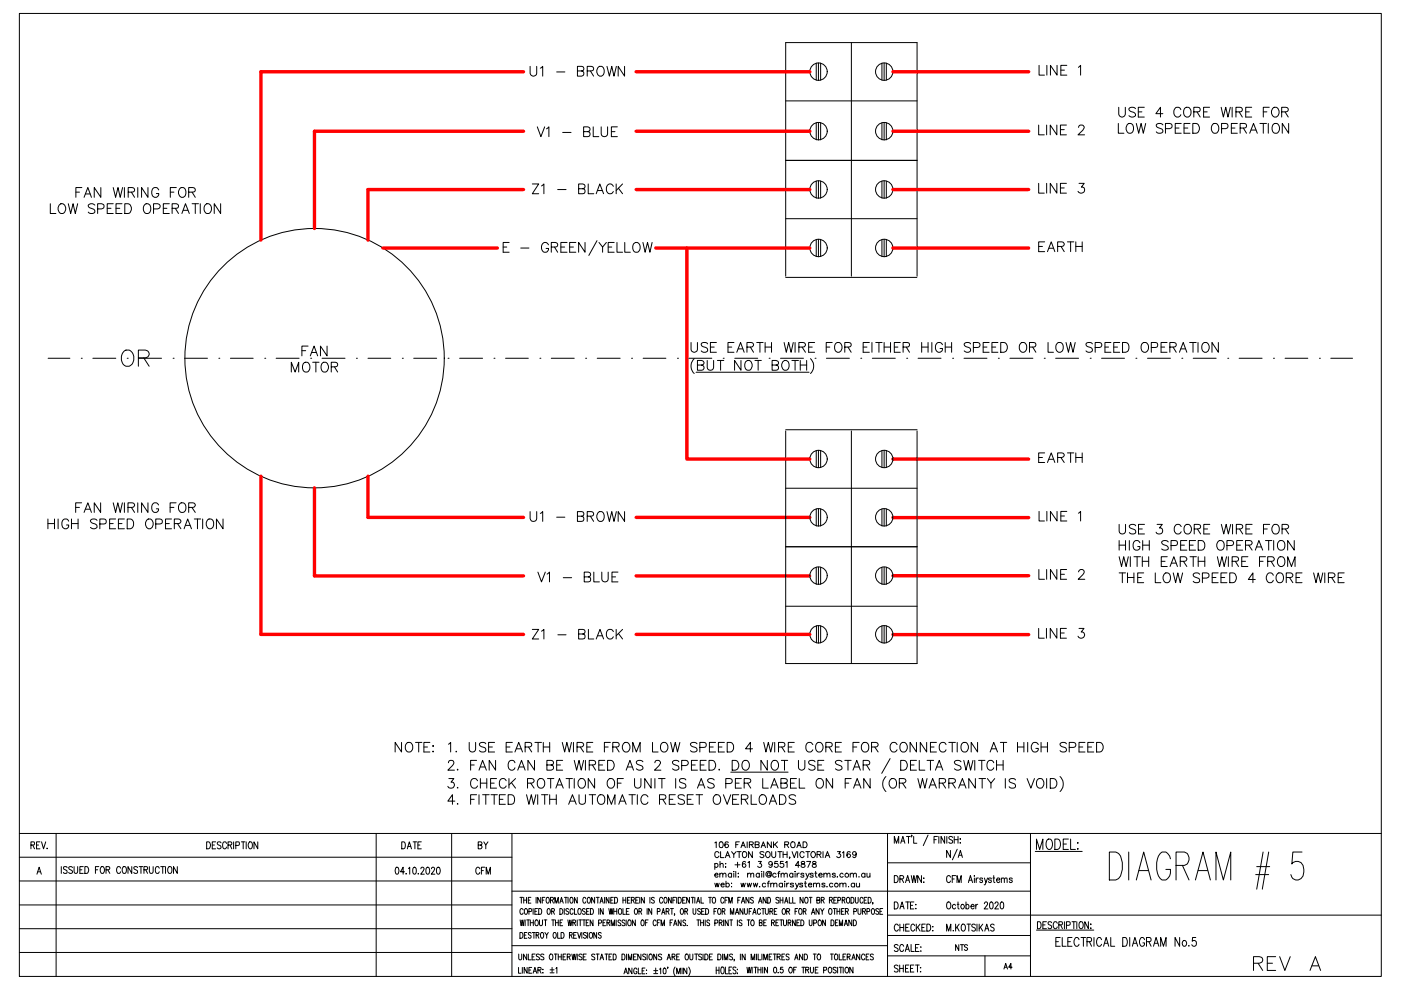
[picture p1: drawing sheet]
<svg xmlns="http://www.w3.org/2000/svg" width="297mm" height="210mm" viewBox="0 0 297 210" stroke-linecap="round" stroke-linejoin="round" font-family="sans-serif">
<defs><g id="words">
<text font-size="7.1" x="24.3" y="79">OR</text>
<text font-size="6.6" x="264.6" y="207.1">REV</text>
<g font-size="5.3">
<text x="111.1" y="17.3">U1 - BROWN</text>
<text x="219.1" y="30">LINE 2</text>
<text x="236" y="26.1">USE 4 CORE WIRE FOR</text>
<text x="236" y="29.6">LOW SPEED OPERATION</text>
<text x="112.5" y="30.3">V1 - BLUE</text>
<text x="9.5" y="46.6">LOW SPEED OPERATION</text>
<text x="14.8" y="43">FAN WIRING FOR</text>
<text x="111.5" y="42.3">Z1 - BLACK</text>
<text x="219.1" y="42.3">LINE 3</text>
<text x="219.1" y="54.7">EARTH</text>
<text x="62.8" y="76.6">FAN</text>
<text x="145.3" y="75.8">USE EARTH WIRE FOR EITHER HIGH SPEED OR LOW SPEED OPERATION</text>
<text x="60.7" y="80.1">MOTOR</text>
<text x="8.8" y="113.2">HIGH SPEED OPERATION</text>
<text x="111.1" y="111.8">U1 - BROWN</text>
<text x="236" y="117.8">HIGH SPEED OPERATION</text>
<text x="112.9" y="124.5">V1 - BLUE</text>
<text x="219.1" y="124.2">LINE 2</text>
<text x="236" y="121.4">WITH EARTH WIRE FROM</text>
<text x="236" y="124.9">THE LOW SPEED 4 CORE WIRE</text>
<text x="111.5" y="136.9">Z1 - BLACK</text>
<text x="219.1" y="136.5">LINE 3</text>
<text x="93.8" y="164.4">2. FAN CAN BE WIRED AS 2 SPEED.</text>
</g>
<g font-size="4.9">
<text x="219.1" y="99.1">EARTH</text>
<text x="14.8" y="109.7">FAN WIRING FOR</text>
<text x="236" y="114.3">USE 3 CORE WIRE FOR</text>
<text x="82.5" y="160.5">NOTE: 1. USE EARTH WIRE FROM LOW SPEED 4 WIRE CORE FOR CONNECTION AT HIGH SPEED</text>
<text x="100.2" y="181.3">BY</text>
</g>
<text font-size="4.4" x="99.5" y="186.6">CFM</text>
<text font-size="4" x="211.7" y="206.7">A4</text>
</g></defs>
<g fill="none" stroke="#000" stroke-width=".21">
<path d="M173.1 13.4v3.6M173.5 13.3v3.8M174 13.4v3.6M180.5 9v49.6M187 13.4v3.6M187.5 13.3v3.8M187.9 13.4v3.6M220.3 13.9v2h1.1M222 13.9v2M224.1 13.9v2l-1.4-2v2M224.9 14.9h.8M226.2 13.9h-1.3v2h1.3"/>
<path d="M228.6 14.3l.5-.4v2M166.6 21.4h27.8M166.6 34h27.8M173.1 26v3.6M173.1 38.4v3.6M173.5 26v3.7M173.5 38.3v3.8M174 26v3.6M174 38.4v3.6M187 26v3.6M187 38.4v3.6M187.5 26v3.7"/>
<path d="M187.5 38.3v3.8M187.9 26v3.6M187.9 38.4v3.6M106.7 52.4h.7M107.9 51.4h-1.2v2.1h1.2M110.4 52.6h1.7M116.3 51.9a.76 .76 0 0 0-.9-.5 .76 .76 0 0 0-.6 .8v.5a.74 .74 0 0 0 .7 .8 .74 .74 0 0 0 .8-.8h-.5M116.9 52.4l1.2-.1 .1-.3v-.4l-.4-.2h-.9v2.1M117.6 52.4l.6 1.1M118.9 52.4h.8M120.2 51.4h-1.3v2.1h1.3M120.8 52.4h.8"/>
<path d="M122.1 51.4h-1.3v2.1h1.3M124 51.4v2.1l-1.3-2.1v2.1M126.6 51l-1.8 3.2M127 51.4l.8 1 .8-1M127.8 52.4v1.1M128.9 52.4h.8M130.2 51.4h-1.3v2.1h1.3M130.8 51.4v2.1h1.2M132.5 51.4v2.1h1.1M134.3 51.7a.86 .86 0 0 1 1.1-.1 .86 .86 0 0 1 .3 1.1 .78 .78 0 0 1-.8 .8 .78 .78 0 0 1-.7-.8zM136.3 51.4l.5 2.1 .5-2.1 .5 2.1 .5-2.1M166.6 58.6v-49.6h27.8v49.6"/>
<path d="M166.6 58.8h27.8M166.6 46.4h27.8M173.1 50.8v3.6M173.5 50.7v3.8M174 50.8v3.6M187 50.8v3.6M187.5 50.7v3.8M187.9 50.8v3.6M10.2 76h4.6M17.2 76h.1M19.7 76h4.9M36.7 76h.1"/>
<path d="M39.1 76h4.9M46.4 76h.1M48.9 76h4.8M56.1 76h.1M58.5 76h4.9M75.6 76h.1M78 76h4.8M85.3 76h.1M87.7 76h4.9M95 76h.1M97.5 76h4.8M104.7 76h.1"/>
<path d="M107.2 76h4.8M114.5 76h.1M116.9 76h4.9M124.2 76h.1M126.6 76h4.9M133.9 76h.1M136.4 76h4.8M147.2 76a2.13 2.13 0 0 0 0 3.2M147.6 78.9h23.9M147.9 77.4l1.2-.1 .2-.3-.2-.4-.3-.2h-.9v2.1h.9a.53 .53 0 0 0 .5-.4 .53 .53 0 0 0-.2-.6l-.3-.1M149.9 76.4v1.5a.68 .68 0 0 0 .7 .6 .68 .68 0 0 0 .7-.6v-1.5M152.8 76.4v2.1"/>
<path d="M157.1 76.4v2.1l-1.4-2.1v2.1M158.1 76.7a.77 .77 0 0 1 .9-.2 .77 .77 0 0 1 .5 .7v.5a.78 .78 0 0 1-.8 .8 .78 .78 0 0 1-.8-.8zM160.7 76.4v2.1M163.7 77.4l1.1-.1 .3-.3-.1-.4-.5-.2h-.8v2.1h.8a.53 .53 0 0 0 .6-.4 .53 .53 0 0 0-.3-.6l-.3-.1M165.9 76.7a.84 .84 0 0 1 1.1-.1 .84 .84 0 0 1 .3 1.1 .78 .78 0 0 1-.8 .8 .78 .78 0 0 1-.8-.8zM168.6 76.4v2.1M169.7 76.4v2.1M171 76.4v2.1M171.8 76a2.13 2.13 0 0 1 0 3.2M262.7 76h4.9M270 76h.1M272.5 76h4.8"/>
<path d="M279.7 76h.1M282.2 76h4.6M166.6 91.4v49.3h27.8v-49.3M166.6 91.1h27.8M173.1 95.5v3.6M173.5 95.5v3.7M174 95.5v3.6M180.5 91.4v49.3M187 95.5v3.6M187.5 95.5v3.7M187.9 95.5v3.6M166.6 115.9h27.8"/>
<path d="M166.6 103.5h27.8M173.1 107.9v3.6M173.5 107.9v3.7M174 107.9v3.6M187 107.9v3.6M187.5 107.9v3.7M187.9 107.9v3.6M220.3 108.4v2.1h1.1M222 108.4v2.1M224.1 108.4v2.1l-1.4-2.1v2.1M224.9 109.4h.8M226.2 108.4h-1.3v2.1h1.3"/>
<path d="M228.6 108.8l.5-.4v2.1M166.6 128.5h27.8M173.1 120.3v3.6M173.1 132.7v3.6M173.5 120.2v3.7M173.5 132.6v3.8M174 120.3v3.6M174 132.7v3.6M187 120.3v3.6M187 132.7v3.6M187.5 120.2v3.7M187.5 132.6v3.8"/>
<path d="M187.9 120.3v3.6M187.9 132.7v3.6M95.2 165.1h1l-.6 .7a.66 .66 0 0 1 .8 .8 .66 .66 0 0 1-.9 .5l-.3-.1-.2-.3M96.4 169.9h-1.4l.9-1.4v2M97 166.9l-.1 .1h.2M97 170.4h-.1h.2M99.8 169.5h.7M101 168.5h-1.2v2M101.3 165.5a.77 .77 0 0 0-.9-.4 .77 .77 0 0 0-.6 .7 .9 .9 0 0 0 .2 1 .9 .9 0 0 0 1 .2l.3-.4M101.6 168.5v2M101.9 165.1v2M102.3 168.5h1.4"/>
<path d="M103 168.5v2M103.2 165.1v2M104.1 168.5h1.4M104.8 168.5v2M105.3 165.1h-1.3v2h1.3M105.9 169.5h.7M107.1 168.5h-1.2v2h1.2M107.3 165.5a.74 .74 0 0 0-.8-.4 .74 .74 0 0 0-.6 .7 .89 .89 0 0 0 .1 1 .89 .89 0 0 0 1 .2l.3-.4M107.7 168.5h.7a1.08 1.08 0 0 1 .7 1 1.08 1.08 0 0 1-.7 1h-.7zM107.9 165.1v2M108.4 165.9l.9 1.2M109.3 165.1l-1.4 1.3"/>
<path d="M111.6 168.5l.5 2 .5-2 .5 2 .5-2M111.8 166h.9l.4-.2 .1-.3-.2-.3-.3-.1h-.9v2M112.5 166l.7 1.1M114 168.5v2M114.1 165.4a.77 .77 0 0 1 .9-.3 .77 .77 0 0 1 .5 .7 .92 .92 0 0 1-.2 1 .92 .92 0 0 1-1 .2 1.32 1.32 0 0 1-.2-1.6zM114.8 168.5h1.4M115.5 168.5v2M116.5 169.5h1.4M116.5 168.5v2M116.8 165.1v2M117.9 167.1l.7-2 .8 2M117.9 168.5v2"/>
<path d="M118.2 166.4h.9M120.6 170.5l.8-2 .8 2M120.7 165.1v2M120.9 169.9h1M121.8 165.1v2M122.8 168.5v1.5a.69 .69 0 0 0 .6 .5 .69 .69 0 0 0 .7-.5v-1.5M122.9 165.2a1.02 1.02 0 0 1 1.3 .6 1.02 1.02 0 0 1-.7 1.3 1.06 1.06 0 0 1-1-.7 1.06 1.06 0 0 1 .4-1.2zM124.9 168.5h1.4M125.6 168.5v2M126.1 165.1v2l-1.4-2v2M126.9 168.8a.75 .75 0 0 1 .8-.3 .75 .75 0 0 1 .5 .8 .9 .9 0 0 1-.9 1.2l-.2-.1a1.19 1.19 0 0 1-.2-1.6zM128.8 170.5v-2l.8 2 .8-2v2"/>
<path d="M129.1 165.2a1.02 1.02 0 0 1 1.3 .6 1.02 1.02 0 0 1-.7 1.3 1.06 1.06 0 0 1-1-.7 1.06 1.06 0 0 1 .4-1.2zM131.2 170.5l.8-2 .8 2M131.5 169.9h1M132.2 165.1h-1.3v2M133.3 168.5h1.4M134 168.5v2M134.5 165.1v1.4a.68 .68 0 0 0 .7 .6 .68 .68 0 0 0 .7-.6v-1.4M135.1 168.5v2M137.4 169a.77 .77 0 0 0-.9-.5 .77 .77 0 0 0-.6 .8 .9 .9 0 0 0 .2 1 .9 .9 0 0 0 1 .1l.3-.3M138 165.1v2l-1.3-2v2M138.9 165.1v2M139.8 169.5l1.2-.1 .2-.3-.1-.4-.4-.2h-.9v2"/>
<path d="M140.3 165.1v2M140.5 169.5l.7 1M141.9 169.5h.8M143.2 168.5h-1.3v2h1.3M143.3 165.1v2M145.1 168.8a.76 .76 0 0 0-.7-.3 .76 .76 0 0 0-.6 .5l.1 .3 .8 .3a.52 .52 0 0 1 .2 .8 1.04 1.04 0 0 1-1.1-.1M145.4 165.4a.76 .76 0 0 0-.7-.4 .76 .76 0 0 0-.6 .5l.1 .3 1 .4a.54 .54 0 0 1 0 .8 .95 .95 0 0 1-1.1-.2M145.7 169.5h.8M147 168.5h-1.3v2h1.3M147.6 168.5h1.4M147.9 167.1l.8-2 .7 2M148.2 166.4h.9"/>
<path d="M148.3 168.5v2M151.4 165.4a.8 .8 0 0 0-1.4 .1l.2 .3 1 .4 .2 .6a.93 .93 0 0 1-1.4 0M151.6 168.6a1.02 1.02 0 0 1 1.2 .7 1.02 1.02 0 0 1-.6 1.2 1.06 1.06 0 0 1-1-.7 1.06 1.06 0 0 1 .4-1.2zM153.4 168.5l.8 2 .7-2M153.9 166.1h.9a.53 .53 0 0 0 .5-.5 .53 .53 0 0 0-.5-.5h-.9v2M154.9 163.7h12.2M155.2 161.2h.7a1.09 1.09 0 0 1 .8 1.1 1.09 1.09 0 0 1-.8 1h-.7zM155.3 169.5h.8M155.9 166h.8M156.6 168.5h-1.3v2h1.3M157.2 165.1h-1.3v2h1.3M157.2 169.5l1.2-.1 .2-.3-.1-.4-.4-.2h-.9v2"/>
<path d="M157.5 161.5a.86 .86 0 0 1 1.1-.1 .86 .86 0 0 1 .3 1.1 .78 .78 0 0 1-.8 .8 .78 .78 0 0 1-.8-.8zM157.8 166l1.2-.1 .2-.3-.1-.4-.4-.1h-.9v2M157.9 169.5l.7 1M158.5 166l.7 1.1M159.3 168.5v2h1.1M161.1 168.8a.77 .77 0 0 1 .9-.3 .77 .77 0 0 1 .5 .8 .9 .9 0 0 1-.2 1 .9 .9 0 0 1-1 .1 1.32 1.32 0 0 1-.2-1.6zM161.7 165.1v2h1.2M162.7 161.2v2.1l-1.4-2.1v2.1M163.1 170.5l.8-2 .8 2M163.4 167.1l.8-2 .8 2M163.4 169.9h1M163.7 166.4h1"/>
<path d="M163.9 161.3a1 1 0 0 1 1.1 .5 1 1 0 0 1-.2 1.2 .84 .84 0 0 1-1.1 .1 .84 .84 0 0 1-.2-1.1zM165.3 168.5h.6a1.08 1.08 0 0 1 .8 1 1.08 1.08 0 0 1-.8 1h-.6zM165.6 166l1.1-.1 .2-.3-.1-.4-.4-.1h-.8v2l1.1-.1a.53 .53 0 0 0 .2-.6 .53 .53 0 0 0-.5-.4M166.3 161.2v2.1M167.6 166h.8M168.7 168.8a.8 .8 0 0 0-1.4 .2l.2 .3 1 .4 .2 .6a1.03 1.03 0 0 1-1.4 0M168.9 165.1h-1.3v2h1.3M169.3 161.2v1.5a.68 .68 0 0 0 .7 .6 .68 .68 0 0 0 .6-.6v-1.5M169.5 165.1v2h1.1M172.8 161.5a.75 .75 0 0 0-.7-.3 .75 .75 0 0 0-.7 .5l.2 .3 1 .4a.5 .5 0 0 1 0 .8 .89 .89 0 0 1-1.2-.2M173.2 165.4a.77 .77 0 0 1 .9-.3 .77 .77 0 0 1 .5 .7 .92 .92 0 0 1-.2 1 .92 .92 0 0 1-1 .2 1.32 1.32 0 0 1-.2-1.6zM174.7 161.2h-1.3v2.1h1.3"/>
<path d="M176.5 165.1v2l-1.3-2v2M178.5 161.5a.79 .79 0 0 0-.7-.3 .79 .79 0 0 0-.7 .5 1.25 1.25 0 0 0 1.2 .7l.2 .6a.93 .93 0 0 1-1.4 0M179.2 166h.8M179.8 161.2v2.1M180.5 165.1h-1.3v2M180.8 163.3l.9-2.1 .7 2.1M181 167.1l.7-2 .8 2M181.1 162.6h1.1M181.3 166.4h.9M183 162.2l1.2-.1 .2-.3-.1-.4-.4-.2h-.9v2.1M183.7 162.2l.7 1.1M184.5 165.1v2l-1.4-2v2"/>
<path d="M187.8 164.6a2.18 2.18 0 0 0 0 3.2M188.7 160.8l-1.8 3.2M188.9 165.2a1.01 1.01 0 0 1 1.3 .7 1.01 1.01 0 0 1-.7 1.2 1.06 1.06 0 0 1-1-.8 1.06 1.06 0 0 1 .4-1.1zM190.7 166h.9l.3-.2 .2-.3-.2-.3-.3-.1h-.9v2M191 161.2h.6a1.09 1.09 0 0 1 .8 1.1 1.09 1.09 0 0 1-.8 1h-.6zM191.3 166l.8 1.1M194.3 161.2h-1.3v2.1h1.3M194.6 165.1l.5 2 .5-2 .5 2 .5-2M194.9 161.2v2.1h1.2M197 167.1l.7-2 .8 2M197.3 161.2v2.1M197.3 166.4h.9"/>
<path d="M198.3 163.3l.8-2.1 .8 2.1M198.6 162.6h1M199.1 166l1.2-.1 .2-.3-.1-.4-.4-.1h-.9v2M199.8 166l.7 1.1M201.2 166l1.2-.1 .2-.3-.1-.4-.4-.1h-.9v2M201.9 166l.7 1.1M203.2 167.1l.8-2 .8 2M203.5 166.4h1M203.8 161.5a.79 .79 0 0 0-.8-.3 .79 .79 0 0 0-.6 .5 1.25 1.25 0 0 0 1.1 .7l.3 .6a.93 .93 0 0 1-1.4 0M204.3 161.2l.5 2.1 .5-2.1 .5 2.1 .5-2.1M206.7 161.2v2.1M206.8 165.1v2l-1.4-2v2"/>
<path d="M207.6 165.1h1.4M208.2 161.2v2.1M208.2 165.1v2M209.3 165.1l.8 .9 .8-.9M210.1 166v1.1M210.7 161.7a.74 .74 0 0 0-.9-.5 .74 .74 0 0 0-.5 .8 .84 .84 0 0 0 .2 1.1 .84 .84 0 0 0 1.1-.1l.1-.2M211.3 161.2v2.1M212.7 161.2v2.1M213.1 165.1v2M215.3 165.4a.76 .76 0 0 0-.7-.4 .76 .76 0 0 0-.6 .5l.2 .3 .9 .4a.54 .54 0 0 1 0 .8 .95 .95 0 0 1-1.1-.2M217.8 165.1l.8 2 .7-2M220.1 165.2a.98 .98 0 0 1 1.2 .4 .98 .98 0 0 1-.2 1.2 .75 .75 0 0 1-.8 .3 .75 .75 0 0 1-.5-.8 1.18 1.18 0 0 1 .3-1.1z"/>
<path d="M221.9 165.1v2M222.7 165.1h.7a1.06 1.06 0 0 1 .7 1 1.06 1.06 0 0 1-.7 1h-.7zM224.7 164.6a2.18 2.18 0 0 1 0 3.2"/>
<circle cx="173.5" cy="15.2" r="1.84"/>
<circle cx="187.5" cy="15.2" r="1.84"/>
<circle cx="173.5" cy="27.8" r="1.84"/>
<circle cx="187.5" cy="27.8" r="1.84"/>
<circle cx="173.5" cy="52.6" r="1.84"/>
<circle cx="173.5" cy="40.2" r="1.84"/>
<circle cx="187.5" cy="52.6" r="1.84"/>
<circle cx="187.5" cy="40.2" r="1.84"/>
<circle cx="66.7" cy="75.9" r="27.5"/>
<circle cx="173.5" cy="97.3" r="1.84"/>
<circle cx="187.5" cy="97.3" r="1.84"/>
<circle cx="173.5" cy="109.7" r="1.84"/>
<circle cx="187.5" cy="109.7" r="1.84"/>
<circle cx="173.5" cy="134.5" r="1.84"/>
<circle cx="173.5" cy="122" r="1.84"/>
<circle cx="187.5" cy="134.5" r="1.84"/>
<circle cx="187.5" cy="122" r="1.84"/>
</g>
<g fill="none" stroke="#f00" stroke-width=".72">
<path d="M111 15.2h-55.7v35.7M134.9 15.2h36.8M189.3 15.2h28.8M111 27.8h-44.3v20.6M134.9 27.8h36.8M189.3 27.8h28.8M81.2 52.6h24.3M111 40.2h-33v10.7M134.9 40.2h36.8M139 52.6h32.7M145.6 52.6v44.7h26.1M189.3 52.6h28.8"/>
<path d="M189.3 40.2h28.8M189.3 97.3h28.8M55.3 101v33.5h55.7M66.7 103.4v18.7h44.3M78 101v8.7h33M134.9 109.7h36.8M189.3 109.7h28.8M134.9 122.1h36.8M134.9 134.5h36.8M189.3 134.5h28.8M189.3 122.1h28.8"/>
</g>
<g fill="none" stroke="#000" stroke-width=".21">
<path d="M4.1 2.9h288.8v204.1h-288.8zM4.1 176.7h288.8M6.6 179.2l.6-.1v-.6h-.6v1.5M6.9 179.2l.4 .8M7.7 179.2h.5M8.5 178.5h-.8v1.5h.8M8.8 178.5l.4 1.5 .5-1.5M10 179.8l-.1 .1h.1M11.9 176.7v30.3M43.8 178.5a.75 .75 0 0 1 .8 .7 .75 .75 0 0 1-.8 .8zM45 179.2h.5M45.7 178.5h-.7v1.5h.7"/>
<path d="M46.9 178.7l-.3-.2h-.4l-.1 .2 .1 .3 .4 .3a.4 .4 0 0 1 .2 .6 .4 .4 0 0 1-.6 0l-.1-.1M48 178.8a.44 .44 0 0 0-.5-.3 .44 .44 0 0 0-.3 .5v.4a.44 .44 0 0 0 .3 .6 .44 .44 0 0 0 .5-.4M48.3 179.2l.7-.1 .1-.5-.8-.1v1.5M48.8 179.2l.3 .8M49.5 178.5v1.5M50 179.3l.7-.2v-.6h-.7v1.5M51.2 178.5h.7M51.6 178.5v1.5M52.2 178.5v1.5M52.9 178.5h.1a.79 .79 0 0 1 .6 .6 .79 .79 0 0 1-.3 .8l-.1 .1a.85 .85 0 0 1-.3-1.5zM54.7 178.5v1.5l-.9-1.5v1.5M79.8 176.7v30.3"/>
<path d="M85.2 178.5a.78 .78 0 0 1 .8 .5 .78 .78 0 0 1-.3 .9l-.5 .1zM86.4 180l.4-1.5 .4 1.5M86.5 179.5h.6M87.6 178.5h.7M88 178.5v1.5M88.6 179.2h.4M89.3 178.5h-.7v1.5h.7M95.8 176.7v30.3M108.5 176.7v30.3M151.6 178.7l.2-.2v1.2M152.7 178.5a.61 .61 0 0 1 .7 .5 .61 .61 0 0 1-.4 .7l-.5-.2v-.5zM154.4 178.7l-.1-.2a.61 .61 0 0 0-.7 .5 .61 .61 0 0 0 .5 .7 .39 .39 0 0 0 .3-.4 .39 .39 0 0 0-.3-.4 .39 .39 0 0 0-.4 .4"/>
<path d="M156 179.1h.5M156.8 178.5h-.8v1.2M157.1 179.7l.5-1.2 .4 1.2M157.3 179.3h.6M158.4 178.5v1.2M158.9 179.1l.7-.1 .1-.3-.1-.2h-.7v1.2M159.3 179.1l.4 .6M160.1 179.1l.8-.1v-.4l-.8-.1v1.2l.8-.1 .1-.3-.3-.2M161.4 179.7l.4-1.2 .5 1.2M161.5 179.3h.6M163.5 178.5v1.2l-.8-1.2v1.2M164 178.5v1.2"/>
<path d="M164.3 179l.5 .7M164.8 178.5l-.8 .8M166.4 179.1l.8-.1v-.4l-.8-.1v1.2M166.8 179.1l.4 .6M167.9 178.5a.59 .59 0 0 1 .7 .6 .59 .59 0 0 1-.7 .6l-.3-.4zM169 179.7l.4-1.2 .5 1.2M169.1 179.3h.6M170.3 178.5h.4a.65 .65 0 0 1 .4 .6 .65 .65 0 0 1-.4 .6h-.4zM188.2 176.7v30.3M189.6 178.8v-1.5l.5 1.5 .4-1.5v1.5M191 178.8l.4-1.5 .5 1.5M191.1 178.3h.6"/>
<path d="M192.2 177.3h.8M192.6 177.3v1.5M193.3 177.1h-.1h.1l-.1 .4M193.7 177.3v1.5h.7M196.8 177.1l-1.1 2.2M198 178h.5M198.8 177.3h-.8v1.5M199.1 177.3v1.5M200.3 177.3v1.5l-.8-1.5v1.5M200.7 177.3v1.5M202 177.6l-.3-.3-.4 .1-.1 .2 .1 .3 .6 .3-.1 .5h-.5l-.1-.1M202.3 178h.8"/>
<path d="M202.3 177.3v1.5M203.1 177.3v1.5M203.6 177.8v.2zM203.6 178.7v.1zM218.5 176.7v30.3M222.1 178l.2-.1a.95 .95 0 0 1 .8 1.4v.2a.59 .59 0 0 1-.6 .6 .59 .59 0 0 1-.6-.6l-.1-.8zM223.6 177.9h.6a1.29 1.29 0 0 1 0 2.2h-.6zM225.4 179h.7M226.5 177.9h-1.1v2.2h1.1M227 177.9v2.2h1M228.4 180h.2l-.1 .1zM228.5 178.6v.2z"/>
<path d="M4.1 196.9h104.4M4.1 186.8h104.4M4.1 191.9h104.4M4.1 181.8h104.4M7.8 185.3l.5-1.4 .5 1.4M8 184.8h.6M13 183.7v1.5M14.2 184l-.2-.3-.5 .1v.2v.3l.6 .2v.6h-.6v-.1M15.4 184l-.3-.3-.4 .1-.1 .2 .1 .3 .7 .5-.2 .3h-.5l-.1-.1M15.7 183.7v1.3l.3 .2 .4-.2 .1-1.3M16.9 184.4h.5M17.7 183.7h-.8v1.5h.8"/>
<path d="M18 183.7a.73 .73 0 0 1 .8 .8 .73 .73 0 0 1-.8 .7zM20.2 184.4h.5M21 183.7h-.8v1.5M21.5 183.8a.68 .68 0 0 1 .7 .4 .68 .68 0 0 1-.2 .8l-.1 .1a.68 .68 0 0 1-.7-.4 .68 .68 0 0 1 .2-.7zM22.5 184.4l.7-.1 .1-.2-.1-.3-.7-.1v1.5M22.9 184.4l.4 .8M25.6 184.1a.44 .44 0 0 0-.6-.4 .44 .44 0 0 0-.3 .6v.3a.44 .44 0 0 0 .3 .6 .44 .44 0 0 0 .6-.4M26.1 183.8l.1-.1a.79 .79 0 0 1 .7 .6 .79 .79 0 0 1-.3 .8 .68 .68 0 0 1-.7-.4 .68 .68 0 0 1 .1-.7zM27.9 183.7v1.5l-.8-1.5v1.5M29.2 184l-.3-.3-.4 .1-.1 .3 .7 .5 .1 .4-.3 .2-.4-.1-.1-.1M29.5 183.7h.8M29.9 183.7v1.5"/>
<path d="M30.5 184.4l.7-.1v-.5l-.7-.1v1.5M30.9 184.4l.4 .8M31.7 183.7v1.1l.3 .4 .4-.2 .1-1.3M33.8 184.1a.44 .44 0 0 0-.6-.4 .44 .44 0 0 0-.3 .6v.3a.44 .44 0 0 0 .3 .6 .44 .44 0 0 0 .6-.4M34.1 183.7h.8M34.5 183.7v1.5M35.1 183.7v1.5M35.8 183.8l.1-.1a.79 .79 0 0 1 .6 .6 .79 .79 0 0 1-.3 .8 .68 .68 0 0 1-.7-.4 .68 .68 0 0 1 .2-.7zM37.6 183.7v1.5l-.8-1.5v1.5M83.9 184h.5l.2 .5-.1 .6-.3 .2h-.3l-.1-.6zM85.8 184.8h-.9l.6-.9v1.4M86.1 185.2l-.1 .1h.1"/>
<path d="M86.6 184.2l.3-.3v1.4M87.7 184l.1-.1a.85 .85 0 0 1 0 1.4 1.08 1.08 0 0 1-.1-1.3zM88.7 185.2l-.1 .1h.1M89.2 184.2l.1-.2 .4-.1 .2 .4-.7 1h.8M90.5 184h.4l.2 .5-.2 .8h-.3a1.08 1.08 0 0 1-.1-1.3zM91.5 184.2v-.2l.4-.1 .3 .4-.8 1h.8M92.7 184h.5l.1 .5-.1 .8h-.3a1.08 1.08 0 0 1-.2-1.3zM108.5 188.9h110M110.2 197.7a.64 .64 0 0 1 .7 .4 .64 .64 0 0 1-.2 .8h-.5zM110.2 190.3h.7M110.3 195l.2 1.3 .2-1.3 .2 1.3 .2-1.3M110.5 190.3v1.2"/>
<path d="M110.9 192.9a.35 .35 0 0 0-.4-.3 .35 .35 0 0 0-.3 .5v.3a.35 .35 0 0 0 .3 .5 .35 .35 0 0 0 .4-.3M111 190.3v1.2M111 190.9h.6M111.2 198.3h.3M111.3 192.8l.1-.2a.65 .65 0 0 1 .5 .6 .65 .65 0 0 1-.5 .7l-.2-.5zM111.3 195v1.3M111.6 190.3v1.2M111.7 195h.6M111.7 197.7h-.5v1.2h.5M112 195v1.3M112 190.9h.4M112.1 193.3l.5-.1 .1-.4-.6-.2v1.3"/>
<path d="M112.4 195v1.3M112.4 195.6h.7M112.6 190.3h-.6v1.2h.6M112.6 197.9l-.2-.2-.4 .2 .1 .3 .3 .1a.31 .31 0 0 1 .1 .6 .31 .31 0 0 1-.5-.2M112.9 197.7h.6M113 192.6v1.3M113.1 195v1.3M113.2 197.7v1.2M113.4 193.2h.3M113.6 195.1l.1-.1a.63 .63 0 0 1 .4 .7 .63 .63 0 0 1-.4 .6 .85 .85 0 0 1-.1-1.2zM113.7 198.3l.5-.1v-.4l-.5-.1v1.2M113.7 190.3v1.2"/>
<path d="M114 192.6h-.6v1.3h.6M114 198.3l.3 .6M114.2 192.6a.62 .62 0 0 1 .7 .6 .62 .62 0 0 1-.7 .7zM114.4 195v.9l.2 .4 .4-.2v-1.1M114.6 190.3v1.2l-.6-1.2v1.2M114.8 197.8a.6 .6 0 0 1 .5 .4 .6 .6 0 0 1-.2 .7h-.1a.7 .7 0 0 1-.2-1.1zM115 190.9h.3M115.4 195h.6M115.5 190.3h-.5v1.2M115.5 197.7l.4 .6 .3-.6M115.7 195v1.3M115.9 198.3v.6"/>
<path d="M116 190.3a.65 .65 0 0 1 .5 .6 .65 .65 0 0 1-.5 .6 .89 .89 0 0 1 0-1.2zM116.1 192.8l.1-.2a.65 .65 0 0 1 .5 .6 .65 .65 0 0 1-.5 .7l-.2-.5zM116.7 190.9l.6-.1v-.5h-.6v1.2M117 193.2h.5v-.4l-.5-.2v1.3M117 195h.6M117.1 190.9l.2 .6M117.3 193.2l.3 .7M117.3 195v1.3M117.4 197.8a.6 .6 0 0 1 .6 .4 .6 .6 0 0 1-.2 .7h-.1a.7 .7 0 0 1-.3-1.1zM117.6 191.5v-1.2l.4 1.2 .4-1.2v1.2M117.8 195.6h.6M117.8 195v1.3"/>
<path d="M118.2 197.7v1.2h.5M118.4 195v1.3M118.7 191.5l.3-1.2 .4 1.2M118.7 192.6a.62 .62 0 0 1 .7 .6 .62 .62 0 0 1-.7 .7zM118.7 195.6h.4M118.8 191.1h.5M119 197.7a.64 .64 0 0 1 .6 .4 .64 .64 0 0 1-.2 .8h-.4zM119.3 195h-.6v1.3h.6M119.6 192.6v1.3M119.7 190.3h.6M120 190.3v1.2M120.4 195l.2 1.3 .2-1.3 .2 1.3 .3-1.3"/>
<path d="M120.4 190.3v1.2M120.6 192.8a.32 .32 0 0 0-.5-.1 .32 .32 0 0 0 0 .5l.3 .1a.33 .33 0 0 1 .1 .5 .33 .33 0 0 1-.5-.1M120.7 198.3l.5-.1 .1-.4-.6-.1v1.2M121 190.3h.1a.65 .65 0 0 1 .4 .6 .65 .65 0 0 1-.4 .6 .89 .89 0 0 1-.1-1.2zM121 198.3l.3 .6M121.5 195.6h.5v-.4l-.5-.2v1.3M121.5 192.9a.33 .33 0 0 0-.4-.3 .33 .33 0 0 0-.2 .5v.3a.33 .33 0 0 0 .2 .5 .33 .33 0 0 0 .4-.3M121.6 198.3h.4M121.8 195.6l.2 .7M121.8 192.6v1.3h.5M122.2 197.7h-.6v1.2h.6M122.4 190.3v1.2l-.6-1.2v1.2"/>
<path d="M122.4 195v1.3M122.5 197.7l.3 1.2 .4-1.2M122.6 192.8l.2-.2a.63 .63 0 0 1 .4 .6 .63 .63 0 0 1-.4 .7l-.3-.5zM122.7 195h.6M123 195v1.3M123.4 197.7v1.2M123.5 195h.6M123.8 195v1.3M124.1 192.8a.3 .3 0 0 0-.5-.1 .3 .3 0 0 0 .1 .5l.2 .1a.32 .32 0 0 1 .1 .5 .32 .32 0 0 1-.5-.1M124.2 190.6a.33 .33 0 0 0-.4-.3 .33 .33 0 0 0-.2 .4v.3a.33 .33 0 0 0 .2 .5 .33 .33 0 0 0 .4-.3M124.3 195.6h.3M124.3 197.9l-.2-.2-.4 .2 .1 .3 .4 .2a.33 .33 0 0 1 0 .5 .33 .33 0 0 1-.5-.2"/>
<path d="M124.4 193.2h.3M124.6 197.7v1.2M124.7 190.3h.1a.65 .65 0 0 1 .4 .6 .65 .65 0 0 1-.4 .6 .89 .89 0 0 1-.1-1.2zM124.9 195h-.6v1.3h.6M124.9 192.6h-.5v1.3h.5M125.1 197.8a.61 .61 0 0 1 .6 .4 .61 .61 0 0 1-.4 .7 .7 .7 0 0 1-.2-1.1zM125.2 192.6a.62 .62 0 0 1 .6 .6 .62 .62 0 0 1-.6 .7zM125.7 195v1.3l-.6-1.3v1.3M126.1 190.3v1.2l-.7-1.2v1.2M126.4 190.3h.6M126.5 197.7v1.2l-.6-1.2v1.2M126.7 190.3v1.2"/>
<path d="M126.9 195.7l.6-.1v-.4l-.6-.2v1.3M127 192.6v1.3M127.2 191.5l.4-1.2 .3 1.2M127.3 191.1h.5M127.5 197.9l-.2-.2-.4 .2 .1 .3 .3 .1a.31 .31 0 0 1 .1 .6 .31 .31 0 0 1-.5-.2M127.8 195.6h.4M127.9 192.6v1.3l-.6-1.3v1.3M128.2 190.3v1.2M128.4 195h-.6v1.3h.6M128.7 195.6h.5v-.4l-.5-.2v1.3M129 195.6l.3 .7M129.1 192.6l.2 1.3 .2-1.3 .3 1.3 .2-1.3"/>
<path d="M129.1 190.3v1.2l-.6-1.2v1.2M129.5 190.9h.3M129.6 196.3v-1.3l.4 1.3 .3-1.3v1.3M130 190.3h-.5v1.2h.5M130.1 193.2h.7M130.1 192.6v1.3M130.3 190.3a.67 .67 0 0 1 .7 .4 .67 .67 0 0 1-.2 .7l-.5 .1zM130.6 195v1.3M130.8 192.6v1.3M131.2 192.8l.2-.2a.63 .63 0 0 1 .4 .6 .63 .63 0 0 1-.4 .7l-.3-.5zM131.6 195.3a.3 .3 0 0 0-.5-.2 .3 .3 0 0 0 .1 .5l.3 .2a.31 .31 0 0 1 0 .5 .31 .31 0 0 1-.5-.2M132.1 192.6v1.3h.5"/>
<path d="M132.1 190.9h.6M132.1 190.3v1.2M132.5 195.3l-.2-.3-.4 .3 .1 .3 .5 .2-.1 .4-.3 .1-.2-.2M132.7 190.3v1.2M132.8 195v1.3M132.8 193.2h.4M133.1 190.9h.3M133.3 195.1v-.1a.63 .63 0 0 1 .5 .7 .63 .63 0 0 1-.5 .6 .85 .85 0 0 1 0-1.2zM133.4 192.6h-.6v1.3h.6M133.6 190.3h-.5v1.2h.5M133.9 190.9l.5-.1v-.5h-.5v1.2M134.2 190.9l.3 .6"/>
<path d="M134.6 192.8l.1-.2a.65 .65 0 0 1 .5 .6 .65 .65 0 0 1-.5 .7l-.2-.5zM134.7 195v1.3l-.6-1.3v1.3M134.8 190.9h.3M135.4 190.3h-.6v1.2h.6M135.5 193.2h.5v-.4l-.5-.2v1.3M135.6 190.3v1.2M135.8 193.2l.3 .7M136.1 195a.65 .65 0 0 1 .5 .7 .65 .65 0 0 1-.5 .6 .84 .84 0 0 1 0-1.3zM136.6 190.3v1.2l-.6-1.2v1.2M136.8 195.6h.4M137.2 192.6v1.3M137.4 195h-.6v1.3"/>
<path d="M137.8 190.3v1.2M138.2 192.6v1.3l-.7-1.3v1.3M138.7 190.4l-.2-.1-.4 .1 .1 .3 .4 .2a.32 .32 0 0 1 .1 .5 .32 .32 0 0 1-.6-.1M139.1 195.3a.33 .33 0 0 0-.4-.2 .33 .33 0 0 0-.2 .4l.1 .7 .3 .1 .2-.3M139.4 193.3l.5-.1v-.4l-.5-.2v1.3M139.4 195.6h.3M140 195h-.6v1.3M140.2 196.3v-1.3l.3 1.3 .4-1.3v1.3M140.3 193.9l.3-1.3 .4 1.3M140.4 193.5h.4M140.5 190.6a.35 .35 0 0 0-.4-.3 .35 .35 0 0 0-.3 .4v.3a.35 .35 0 0 0 .3 .5 .35 .35 0 0 0 .4-.3M140.9 190.3h.1a.65 .65 0 0 1 .5 .6 .65 .65 0 0 1-.5 .6 .89 .89 0 0 1-.1-1.2z"/>
<path d="M141.2 193.2h.6v-.4l-.6-.2v1.3M141.6 193.2l.3 .7M142.1 195.6h.3M142.2 192.6h.6M142.3 190.3v1.2l-.6-1.2v1.2M142.5 192.6v1.3M142.6 195h-.5v1.3M142.7 190.9h.3M142.8 196.3l.4-1.3 .4 1.3M143 195.9h.4M143 193.8v.3M143.3 190.3h-.6v1.2"/>
<path d="M143.5 190.3v1.2M143.8 190.3a.67 .67 0 0 1 .7 .4 .67 .67 0 0 1-.2 .7l-.5 .1zM144.3 192.8l.2-.2a.65 .65 0 0 1 .4 .6 .65 .65 0 0 1-.4 .7l-.3-.5zM144.4 195v1.3l-.6-1.3v1.3M144.7 190.9h.4M145.2 193.2h.5l.1-.4-.6-.2v1.3M145.3 190.3h-.6v1.2h.6M145.4 195.3a.3 .3 0 0 0-.5-.2 .3 .3 0 0 0 0 .5l.4 .2a.31 .31 0 0 1 0 .5 .31 .31 0 0 1-.5-.2M145.5 193.2l.3 .7M145.7 196.2h.1M146.2 190.3v1.2l-.6-1.2v1.2M146.6 190.3h.6"/>
<path d="M146.9 190.3v1.2M146.9 192.6v.9l.3 .4 .3-.2v-1.1M147.3 190.3v1.2M147.7 191.5l.3-1.2 .4 1.2M147.7 195h.7M147.8 191.1h.5M148 195v1.3M148.5 192.8a.3 .3 0 0 0-.5-.1 .3 .3 0 0 0 .1 .5l.2 .1a.32 .32 0 0 1 .1 .5 .32 .32 0 0 1-.5-.1M148.5 195.6h.6M148.5 195v1.3M148.6 190.3v1.2h.6M148.8 193.2h.3"/>
<path d="M149.1 195v1.3M149.4 192.6h-.6v1.3h.6M149.5 195v1.3M149.6 192.6a.62 .62 0 0 1 .7 .6 .62 .62 0 0 1-.7 .7zM150.2 190.3h.6M150.5 195.3a.3 .3 0 0 0-.5-.2 .3 .3 0 0 0 0 .5l.4 .2a.31 .31 0 0 1-.1 .5 .31 .31 0 0 1-.4-.2M150.5 190.3v1.2M151.2 190.3h.1a.63 .63 0 0 1 .4 .6 .63 .63 0 0 1-.4 .6 .89 .89 0 0 1-.1-1.2zM151.4 193.2h.3M151.6 195.7l.5-.1v-.4l-.5-.2v1.3M151.6 183.2a.39 .39 0 0 1 .5 0 .39 .39 0 0 1 0 .6 .39 .39 0 0 1-.5-.1M151.6 185.5h.6a.38 .38 0 0 0-.5-.3 .38 .38 0 0 0-.1 .6l.2 .2 .4-.2"/>
<path d="M151.6 187.3l.2 .8 .2-.8 .2 .8 .3-.8M151.6 183.1v1.2M151.9 192.6h-.5v1.3M152.2 192.8l.2-.2a.63 .63 0 0 1 .5 .6 .63 .63 0 0 1-.5 .7l-.3-.5zM152.4 180.9a.46 .46 0 0 0-.5-.3 .46 .46 0 0 0-.3 .4v.3a.45 .45 0 0 0 .3 .5 .45 .45 0 0 0 .5-.3M152.5 195.6h.5l.1-.2-.1-.2-.5-.2v1.3M152.6 185.4l.3-.3 .3 .1v.8M152.6 185.1v.9M152.7 183.3l.3-.2h.2l.1 .8M152.7 182.6v1.3M152.8 180.6v1.2h.7M152.8 195.6l.3 .7"/>
<path d="M152.9 187.6h.6a.39 .39 0 0 0-.4-.3 .39 .39 0 0 0-.3 .4 .39 .39 0 0 0 .4 .4l.3-.2M153.1 193.2h.5l.1-.4-.6-.2v1.3M153.2 185.4l.6-.3 .1 .3v.6M153.4 193.2l.3 .7M153.4 195v1.3M153.5 190.6a.33 .33 0 0 0-.5-.3 .33 .33 0 0 0-.2 .4v.3a.33 .33 0 0 0 .2 .5 .33 .33 0 0 0 .5-.3M153.7 190.9h.4M153.8 181.8l.5-1.2 .5 1.2M153.8 183.1h.1zM153.8 183.8h.1zM153.9 187.4a.4 .4 0 0 1 .6 0 .4 .4 0 0 1 0 .6 .4 .4 0 0 1-.6-.1M153.9 186.8v1.3"/>
<path d="M154 181.4h.6M154.3 190.3h-.6v1.2M154.4 195v1.3l-.6-1.3v1.3M154.5 191.5v-1.2l.4 1.2 .3-1.2v1.2M154.7 195h.6M154.9 193.9v-1.3l.3 1.3 .4-1.3v1.3M155 195v1.3M155.1 187.3h.1M155.1 188h.1M155.1 180.6l.5 .6 .5-.6M155.1 185.3a.4 .4 0 0 0-.6 0 .4 .4 0 0 0 0 .6 .4 .4 0 0 0 .6-.1M155.1 185.1v.9"/>
<path d="M155.5 184.8h.1M155.6 181.2v.6M155.6 185.1v.9M155.8 183.4h1.1M155.9 193.9l.4-1.3 .3 1.3M156 184.8v1.2M156 193.5h.5M156.3 180.6h.8M156.3 195v1.3M156.4 182.8v1.1M156.4 190.9h.4M156.5 185.2h.1z"/>
<path d="M156.5 185.9h.1zM156.7 180.6v1.2M157 190.3h-.6v1.2M157.1 187.3l.2 .8 .3-.8 .2 .8 .2-.8M157.2 191.5l.4-1.2 .3 1.2M157.3 195.3a.3 .3 0 0 0-.5-.2 .3 .3 0 0 0 .1 .5l.3 .2a.33 .33 0 0 1 0 .5 .33 .33 0 0 1-.5-.2M157.3 191.1h.5M157.5 180.7l.1-.1a.59 .59 0 0 1 .7 .6 .59 .59 0 0 1-.7 .6l-.2-.5zM157.5 192.6v1.3l-.6-1.3v1.3M157.9 192.6v.9l.2 .4 .3-.2 .1-1.1M158.1 182.8l-.1-.1a.37 .37 0 0 0-.6 .2v.8l.3 .2a.4 .4 0 0 0 .5-.4 .4 .4 0 0 0-.5-.4l-.3 .4M158.4 187.3l.2 .8 .3-.8 .2 .8 .2-.8"/>
<path d="M158.4 195h.6M158.5 185.4l.5-.3 .2 .3v.6M158.5 185.1v.9M158.6 182.9l.3-.3v1.3M158.7 195v1.3M158.8 190.3v1.2l-.6-1.2v1.2M158.8 193.2h.4M159.2 185.4l.3-.3 .3 .1v.8M159.4 192.6h-.6v1.3M159.4 195.1l.1-.1a.65 .65 0 0 1 .4 .7 .65 .65 0 0 1-.4 .6 .75 .75 0 0 1-.1-1.2zM159.5 180.6v1.2l-.8-1.2v1.2M159.6 193.9l.4-1.3 .3 1.3"/>
<path d="M159.7 190.4l-.2-.1-.4 .1 .1 .3 .4 .2a.32 .32 0 0 1 .1 .5 .32 .32 0 0 1-.6-.1M159.7 187.3l.2 .8 .3-.8 .2 .8 .3-.8M159.7 193.5h.5M160.8 182.6h.6l-.3 .5a.42 .42 0 0 1 .4 .6 .42 .42 0 0 1-.7 .1l-.1-.1M160.8 191.5l.4-1.2 .3 1.2M161 191.1h.4M161 195.6h.5v-.4l-.5-.2v1.3l.5-.1 .1-.3-.2-.3M161 185.3a.38 .38 0 0 0-.6 0 .38 .38 0 0 0 0 .6 .38 .38 0 0 0 .6-.1M161 185.1v.9M161.1 188h.1M161.2 192.9a.35 .35 0 0 0-.4-.3 .35 .35 0 0 0-.2 .5v.3a.35 .35 0 0 0 .2 .5 .35 .35 0 0 0 .4-.3M161.4 184.8h.1z"/>
<path d="M161.5 192.6h.6M161.5 185.1v.9M161.8 192.6v1.3M161.9 195.6h.4M161.9 184.8v1.2M162 180.7l-.3-.1-.6 .1 .1 .3 .7 .3 .1 .3-.3 .2-.6-.2M162.3 192.6v.9l.3 .4 .3-.2v-1.1M162.3 187.4a.38 .38 0 0 0-.6 0 .38 .38 0 0 0 0 .5 .38 .38 0 0 0 .6 0M162.4 190.3v1.2l-.6-1.2v1.2M162.4 180.7l.2-.1a.59 .59 0 0 1 .7 .6 .59 .59 0 0 1-.7 .6l-.3-.5zM162.5 195h-.6v1.3h.6M162.7 187.3h.4"/>
<path d="M162.8 190.3a.67 .67 0 0 1 .6 .4 .67 .67 0 0 1-.2 .7l-.4 .1zM163.2 186.8l-.3 .2v1.1M163.2 193.2h.6v-.4l-.6-.2v1.3M163.3 185.2a.32 .32 0 0 0-.5-.1 .32 .32 0 0 0 0 .5 .32 .32 0 0 0 .5-.1M163.3 185.1v.5a.45 .45 0 0 0 .3-.5 .45 .45 0 0 0-.5-.3 .63 .63 0 0 0-.7 .8 .63 .63 0 0 0 1 .2M163.4 187.5l.3-.2h.3v.8M163.4 187.3v.8M163.5 193.2l.4 .7M163.6 195.6h.5l.1-.2-.1-.2-.5-.2v1.3M163.6 180.6v.9l.4 .3 .4-.2 .1-1M163.7 183.1a.39 .39 0 0 1-.5 .2 .39 .39 0 0 1-.1-.6 .39 .39 0 0 1 .6 .1v.3a.59 .59 0 0 1-.4 .8l-.3-.2M163.9 195.6l.3 .7"/>
<path d="M164 187.5l.3-.2h.3l.1 .8M164.2 193.2h.3M164.5 195.6h.3M164.5 185.3a.4 .4 0 0 0-.5 0 .4 .4 0 0 0 0 .6 .4 .4 0 0 0 .5-.1M164.7 192.6h-.5v1.3h.5M164.9 182.6h-.6v.6a.44 .44 0 0 1 .6 0 .44 .44 0 0 1-.1 .7 .44 .44 0 0 1-.6-.2M164.9 185.1h.4M164.9 180.6h.9M165.1 195h-.6v1.3h.6M165.1 190.4l-.2-.1-.4 .1 .1 .3 .5 .2v.5l-.4 .1-.2-.2M165.3 195h.6M165.4 184.8l-.3 .2v1"/>
<path d="M165.4 180.6v1.2M165.4 190.9h.6M165.4 190.3v1.2M165.6 185.4l.3-.3 .3 .1v.8M165.6 185.1v.9M165.7 195v1.3M165.9 192.8l.2-.2a.65 .65 0 0 1 .5 .6 .65 .65 0 0 1-.5 .7l-.3-.5zM165.9 187.4a.4 .4 0 0 0-.6 0 .4 .4 0 0 0 0 .6 .4 .4 0 0 0 .6-.1M165.9 187.3v.8M166 190.3v1.2M166 180.6v1.2M166 181.2h.9"/>
<path d="M166.1 182.6h-.6l-.1 .6a.44 .44 0 0 1 .7 0 .44 .44 0 0 1-.1 .7 .44 .44 0 0 1-.6-.2M166.1 195v.9l.3 .4 .3-.2 .1-1.1M166.2 185.4l.3-.3 .4 .1v.8M166.4 191.5l.3-1.2 .3 1.2M166.4 186.8v.2zM166.4 187.3v.8M166.5 191.1h.4M166.5 182.9l.4-.3v1.3M166.8 193.2h.5l.1-.4-.6-.2v1.3M166.8 187.3v.8M166.9 180.6v1.2M167.1 195.6h.5v-.4l-.5-.2v1.3"/>
<path d="M167.1 193.2l.3 .7M167.3 187.3h-.3l-.2 .3M167.3 190.3v1.2h.6M167.4 195.6l.3 .7M167.5 181.8h-.2h.2l-.2 .2M167.9 180.6l.5 1.2 .5-1.2M168.1 190.3v1.2h.5M168.1 185.3a.4 .4 0 0 0-.6 0 .4 .4 0 0 0 0 .6 .4 .4 0 0 0 .6-.1M168.1 185.1v.9M168.2 187.4l-.2-.1-.4 .1 .6 .3v.3l-.4 .1-.2-.2M168.5 184.8h.2zM168.6 193.2h.3"/>
<path d="M168.6 185.1v.9M168.6 195v1.3l-.6-1.3v1.3M168.7 187.3l.3 .8 .4-.8M169 195.6h.3M169 188.1l-.2 .3-.2 .1M169 185.1v.9M169.1 192.6h-.5v1.3M169.1 180.6v1.2M169.4 192.8l.2-.2a.63 .63 0 0 1 .5 .6 .63 .63 0 0 1-.5 .7l-.3-.5zM169.5 185.1l-.3 .1-.2 .3M169.5 195h-.5v1.3h.5M169.5 183.5h-.8l.5-.9v1.3"/>
<path d="M169.8 195a.62 .62 0 0 1 .7 .7 .62 .62 0 0 1-.7 .6zM170 182.7v.4l.5 .1 .2 .3a.44 .44 0 0 1-.4 .4 .44 .44 0 0 1-.5-.2l.2-.5 .6-.3-.2-.3zM170.2 187.4l-.2-.1-.5 .1 .6 .3v.3h-.5l-.1-.1M170.3 190.3v1.2l-.7-1.2v1.2M170.3 193.2h.5l.1-.4-.6-.2v1.3M170.4 185.3l-.2-.2-.4 .2 .6 .3v.3l-.4 .1-.2-.2M170.5 180.9a.46 .46 0 0 0-.5-.3 .46 .46 0 0 0-.4 .4v.3a.45 .45 0 0 0 .4 .5 .45 .45 0 0 0 .5-.3M170.6 187.3h.4M170.6 193.2l.3 .7M170.7 186.8v1l.1 .2 .2 .1M170.8 190.3h.1a.63 .63 0 0 1 .4 .6 .63 .63 0 0 1-.4 .6 .89 .89 0 0 1-.1-1.2zM170.9 185.1l.3 .9 .4-.9"/>
<path d="M170.9 180.6h.8M171 182.6h.9l-.6 1.3M171.2 186l-.2 .4h-.2M171.3 180.6v1.2M171.4 187.6h.7a.39 .39 0 0 0-.4-.3 .39 .39 0 0 0-.4 .4 .39 .39 0 0 0 .4 .4l.4-.2M171.6 195v.9l.2 .4 .3-.2 .1-1.1M171.6 190.3h.6M171.9 190.3v1.2M172 193.9l.4-1.3 .4 1.3M172 180.7l.2-.1a.59 .59 0 0 1 .7 .6 .59 .59 0 0 1-.7 .6l-.3-.5zM172.2 193.5h.4M172.3 182.7v.4l.6 .1 .2 .3a.44 .44 0 0 1-.4 .4 .44 .44 0 0 1-.5-.2l.2-.5 .6-.3-.2-.3z"/>
<path d="M172.4 185.3a.37 .37 0 0 0-.3-.2 .37 .37 0 0 0-.4 .2l.7 .4-.2 .3-.5-.2M172.5 187.5l.3-.2h.3v.8M172.5 187.3v.8M172.5 195.7l.6-.1v-.4l-.6-.2v1.3M172.8 185.1h.4M172.9 184.8v.9l.3 .3M173.1 187.5l.3-.2h.3l.1 .8M173.2 190.9l.5-.1v-.5h-.5v1.2l.5-.1 .1-.3-.2-.2M173.2 181.2l.7-.1 .1-.4-.8-.1v1.2M173.6 195.1l.1-.1a.6 .6 0 0 1 .5 .7 .6 .6 0 0 1-.6 .5l-.2-.4zM173.6 185.5h.7a.41 .41 0 0 0-.5-.3 .41 .41 0 0 0-.3 .5 .41 .41 0 0 0 .6 .3l.2-.2M173.7 192.6v1.3l-.7-1.3v1.3"/>
<path d="M173.7 181.2l.4 .6M174 192.6l.3 .6 .4-.6M174.1 190.9l.6-.2v-.3l-.6-.1v1.2M174.3 193.2v.7M174.4 190.9l.4 .6M174.5 180.6v1.2M174.7 185.4l.3-.3 .3 .1v.8M174.7 185.1v.9M174.9 187.4l-.2-.1-.5 .1 .6 .3v.3l-.3 .1-.3-.2M175 181.8l.4-1.2 .5 1.2M175 195v1.3l-.6-1.3v1.3M175.1 181.4h.6"/>
<path d="M175.3 185.4l.3-.3 .3 .1 .1 .8M175.3 188h.1M175.8 192.8l.2-.2a.65 .65 0 0 1 .4 .6 .65 .65 0 0 1-.4 .7l-.3-.5zM175.9 190.9l.5-.1v-.5h-.5v1.2M176.2 195a.62 .62 0 0 1 .6 .7 .62 .62 0 0 1-.6 .6zM176.2 190.9l.3 .6M176.6 187.4a.4 .4 0 0 0-.6 0 .4 .4 0 0 0 0 .6 .4 .4 0 0 0 .6-.1M176.7 192.6h.6M176.8 190.9h.3M177 192.6v1.3M177.1 185.3l-.2-.2-.5 .2 .6 .3v.3l-.3 .1-.3-.2M177.1 195.6h.4"/>
<path d="M177.4 190.3h-.6v1.2h.6M177.5 193.2h.6M177.5 192.6v1.3M177.5 180.6h.7l-.4 .4a.41 .41 0 0 1 .3 .7 .41 .41 0 0 1-.7-.1M177.5 185.9h.1M177.6 190.9h.5v-.6h-.5v1.2M177.7 195h-.6v1.3h.6M178 196.3v-1.3l.3 1.3 .3-1.3v1.3M178.1 187.5l.3-.2h.2l.1 .8M178.1 187.3v.8M178.1 192.6v1.3M178.4 193.2h.4"/>
<path d="M178.6 190.9l.5-.2v-.4h-.5v1.2M178.6 180.8l.3-.2v1.2M178.7 187.5l.3-.2h.3l.1 .8M178.8 185.3a.4 .4 0 0 0-.6 0 .4 .4 0 0 0 0 .6 .4 .4 0 0 0 .6-.1M178.9 190.9l.3 .6M179 192.6h-.6v1.3h.6M179 196.3l.4-1.3 .3 1.3M179.2 195.9h.4M179.2 193.2h.6v-.4l-.6-.2v1.3M179.5 190.4l.2-.1a.65 .65 0 0 1 .5 .6 .65 .65 0 0 1-.5 .6l-.2-.5zM179.5 193.2l.4 .7M179.9 188h.1"/>
<path d="M180.3 180.7l-.1-.1a.63 .63 0 0 0-.7 .5 .63 .63 0 0 0 .4 .7 .4 .4 0 0 0 .4-.4 .4 .4 0 0 0-.4-.4l-.3 .2v.2M180.3 185.4l.3-.3 .3 .1v.8M180.3 185.1v.9M180.4 190.3a.67 .67 0 0 1 .7 .4 .67 .67 0 0 1-.2 .7l-.5 .1zM180.6 195v1.3l-.6-1.3v1.3M180.9 195a.62 .62 0 0 1 .7 .7 .62 .62 0 0 1-.7 .6zM180.9 185.4l.3-.3 .3 .1 .1 .8M181 193.3l.5-.1 .1-.4-.6-.2v1.3M181.2 187.4a.4 .4 0 0 0-.6 0 .4 .4 0 0 0 0 .6 .4 .4 0 0 0 .6-.1M181.2 187.3v.8M181.4 190.3v.8l.2 .4 .3-.2v-1M181.5 181a.39 .39 0 0 1-.5 .3 .39 .39 0 0 1-.1-.6 .39 .39 0 0 1 .6 0v.3a.59 .59 0 0 1-.4 .8l-.3-.2"/>
<path d="M181.6 187.3l.1 .7 .2 .1 .3-.3M181.9 192.6v.9l.3 .4 .3-.2v-1.1M182.1 185.9h.1M182.2 187.3v.8M182.9 193.2h.5l.1-.4-.6-.2v1.3M183 190.6a.33 .33 0 0 0-.5-.3 .33 .33 0 0 0-.2 .4v.3a.33 .33 0 0 0 .2 .5 .33 .33 0 0 0 .5-.3M183.2 193.2l.3 .7M183.2 190.9h.4M183.4 185.3a.4 .4 0 0 0-.6 0 .4 .4 0 0 0 0 .6 .4 .4 0 0 0 .6-.1M183.4 185.1v.9M183.8 190.3h-.6v1.2h.6M183.8 193.3l.5-.1 .1-.4-.6-.2v1.3"/>
<path d="M183.8 185.1l.1 .8h.4l.1-.2M184.1 190.3a.62 .62 0 0 1 .6 .6 .62 .62 0 0 1-.6 .6zM184.4 185.1v.9M184.8 192.8l.2-.2a.65 .65 0 0 1 .4 .6 .65 .65 0 0 1-.4 .7l-.3-.5zM185.1 191.4l-.1 .3M186.3 192.8a.3 .3 0 0 0-.5-.1 .3 .3 0 0 0 .1 .5l.2 .1a.34 .34 0 0 1 .1 .5 .34 .34 0 0 1-.5-.1M186.6 193.2h.3M187.2 192.6h-.6v1.3h.6M188.2 198.3h30.3M188.2 194h104.7M188.2 182.9h30.3M189.6 185.6a.75 .75 0 0 1 .8 .8 .75 .75 0 0 1-.8 .7z"/>
<path d="M189.6 191.2a.79 .79 0 0 1 .8 .5 .79 .79 0 0 1-.2 .9l-.6 .1zM190.5 196.3a.44 .44 0 0 0-.6-.4 .44 .44 0 0 0-.3 .6v.4a.44 .44 0 0 0 .3 .5 .44 .44 0 0 0 .6-.3M190.8 186.4l.7-.1 .1-.2-.1-.3-.7-.2v1.5M190.8 192.7l.5-1.5 .4 1.5M190.8 195.9v1.5M190.8 196.7h.8M191 192.2h.5M191.2 186.4l.4 .7M191.6 195.9v1.5M192 187.1l.4-1.5 .5 1.5M192 196.7h.5M192 191.2h.8"/>
<path d="M192.2 186.6h.5M192.4 191.2v1.5M192.8 195.9h-.8v1.5h.8M193 192h.5M193.2 185.6l.3 1.5 .3-1.5 .3 1.5 .3-1.5M193.8 191.2h-.8v1.5h.8M193.9 196.3a.42 .42 0 0 0-.5-.4 .42 .42 0 0 0-.3 .6v.4a.42 .42 0 0 0 .3 .5 .42 .42 0 0 0 .5-.3M194.1 191.8h.1zM194.1 192.6h.1zM194.3 195.9v1.5M194.6 196.6l.5 .8M195.1 195.9l-.8 1"/>
<path d="M195.4 185.6v1.5l-.8-1.5v1.5M195.5 196.7h.4M195.8 186.2h.1zM195.8 187h.1zM196.2 195.9h-.7v1.5h.7M196.5 195.9a.75 .75 0 0 1 .8 .8 .75 .75 0 0 1-.8 .7zM197.7 196.5h.1zM197.7 197.3h.1zM200.7 197.4v-1.5l.4 1.5 .5-1.5v1.5M200.8 191.4l.2-.2a.77 .77 0 0 1 .6 .8 .77 .77 0 0 1-.6 .7l-.3-.3zM201.5 180.3v1.5l-.8-1.5v1.5M201.5 186a.44 .44 0 0 0-.5-.3 .44 .44 0 0 0-.3 .5v.4a.44 .44 0 0 0 .3 .5 .44 .44 0 0 0 .5-.3"/>
<path d="M201.9 186.4h.4M202.1 197.3h.1M202.6 185.6h-.7v1.5M202.6 192a.45 .45 0 0 0-.7 .2 .45 .45 0 0 0 .5 .5l.2-.2M202.6 195.9v1.5M202.9 187.1v-1.5l.4 1.5 .5-1.5v1.5M202.9 196.6l.5 .8M202.9 191.7h.4M202.9 180.1l-1 2.2M203.1 191.2v1.2l.3 .3M203.2 181.8l.4-1.5 .4 1.5M203.3 181.3h.6"/>
<path d="M203.4 195.9l-.8 1M203.9 196.1l.2-.2a.76 .76 0 0 1 .6 .8 .76 .76 0 0 1-.6 .7l-.3-.5zM204.8 192l.1-.2a.42 .42 0 0 1 .5 .4 .42 .42 0 0 1-.5 .4l-.1-.1M204.8 191.2v1.5M205 195.9h.8M205.3 187.1l.4-1.5 .5 1.5M205.4 195.9v1.5M205.4 186.6h.6M205.9 192.2h.6v-.3a.45 .45 0 0 0-.7 .3 .45 .45 0 0 0 .5 .5l.2-.2M206.6 185.6v.2zM206.6 186.2v.9M206.8 196.1a.43 .43 0 0 0-.8 0l.1 .4 .6 .3 .1 .4a.43 .43 0 0 1-.8 0"/>
<path d="M206.9 191.7v1M207 186.2v.9M207.1 195.9v1.5M207.3 191.7h-.2l-.2 .5M207.4 186.2h-.3l-.1 .4M207.6 195.9v1.5M207.9 196.6l.5 .8M208.3 186.4l-.2-.2h-.3l-.1 .2 .2 .2 .4 .1v.2a.31 .31 0 0 1-.3 .2 .31 .31 0 0 1-.3-.2M208.4 195.9l-.8 1M208.7 186.2l.3 .9 .4-.9M208.7 191.6l.1-.2a.38 .38 0 0 1 .6 0 .38 .38 0 0 1-.2 .6l-.5 .7h.8M208.8 197.4l.4-1.5 .5 1.5"/>
<path d="M209 196.9h.5M209 187.1l-.1 .5h-.2M210 191.3l.1-.1a.85 .85 0 0 1 0 1.5 1.08 1.08 0 0 1-.1-1.4zM210.2 186.4l-.2-.2h-.4l-.1 .2 .6 .3 .1 .2a.33 .33 0 0 1-.3 .2 .33 .33 0 0 1-.4-.2M210.5 186.2h.4M210.7 185.6v1.2l.2 .3M210.8 196.1a.39 .39 0 0 0-.5-.2 .39 .39 0 0 0-.2 .5l.5 .3a.41 .41 0 0 1 .1 .7 .41 .41 0 0 1-.7-.2M210.9 191.6l.1-.2a.38 .38 0 0 1 .6 0 .38 .38 0 0 1-.1 .6l-.6 .7h.8M211.3 186.6h.7l-.1-.4a.45 .45 0 0 0-.6 .4 .45 .45 0 0 0 .6 .4l.1-.1M212.2 191.3l.2-.1a.85 .85 0 0 1 0 1.5 1.08 1.08 0 0 1-.2-1.4zM212.3 186.4l.2-.2h.4v.9M212.3 186.2v.9"/>
<path d="M212.9 186.4l.3-.2h.3v.9M214.6 186.4l-.2-.2h-.4v.2l.5 .3v.3a.33 .33 0 0 1-.5-.1M219.5 180.5h9.9M219.8 180.1v-2.2l.6 2.2 .7-2.2v2.2M219.8 197.2h12.1M220 195.4a.78 .78 0 0 1 .8 .5 .78 .78 0 0 1-.3 .9l-.5 .1zM221.1 196.1h.5M221.9 195.4h-.8v1.5h.8M223 195.6l-.3-.2-.4 .1-.1 .1 .1 .4 .5 .2a.41 .41 0 0 1 .1 .7 .41 .41 0 0 1-.7-.2M223.9 199.7h.5M224.2 195.8a.44 .44 0 0 0-.6-.4 .44 .44 0 0 0-.3 .6v.3a.44 .44 0 0 0 .3 .6 .44 .44 0 0 0 .6-.4M224.5 196.1h.7v-.6l-.7-.1v1.5"/>
<path d="M224.8 198.8h-.9v1.8h.9M224.9 196.1l.4 .8M225.2 198.8v1.8h.9M225.7 195.4v1.5M226.1 196.2l.8-.1v-.5l-.8-.2v1.5M226.4 199.7h.5M227.3 198.8h-.9v1.8h.9M227.3 195.4h.8M227.7 195.4v1.5M228.3 195.4v1.5M228.8 199.2a.49 .49 0 0 0-.8-.3 1.24 1.24 0 0 0 .1 1.7 .52 .52 0 0 0 .7-.4M229 195.5a.7 .7 0 0 1 .7 .4 .7 .7 0 0 1-.2 .8l-.2 .2a.84 .84 0 0 1-.3-1.4z"/>
<path d="M229.2 198.8h1M229.7 198.8v1.8M230.5 199.7l.8-.1 .1-.3-.1-.4-.8-.1v1.8M230.8 195.4v1.5l-.8-1.5v1.5M231 199.7l.4 .9M231.3 195.9v.2zM231.3 196.7v.2zM231.9 198.8v1.8M233.6 199.2a.49 .49 0 0 0-.8-.3 1.24 1.24 0 0 0 .1 1.7 .52 .52 0 0 0 .7-.4M234.2 200h.7M235.2 180.7h1.4l.6 .2a4.6 4.6 0 0 1 0 5.4l-.6 .3h-1.4zM235.5 198.8v1.8h.8"/>
<path d="M238 198.8h.5a1.14 1.14 0 0 1 0 1.8h-.5zM239.3 180.7v5.9M239.5 198.8v1.8M240.3 200h.7M240.9 186.6l1.6-5.9 1.6 5.9M241.5 184.6h2M242.7 199.2a.49 .49 0 0 0-.8-.3 1.24 1.24 0 0 0 .1 1.7 .55 .55 0 0 0 .7-.7h-.4M243.1 199.7l.8-.1 .2-.3-.2-.4-.8-.1v1.8M243.6 199.7l.5 .9M244.8 200h.7M248.2 182.1a1.53 1.53 0 0 0-1.8-1.4 4.2 4.2 0 0 0-.8 5l.8 .9a1.67 1.67 0 0 0 1.8-2.3h-1M249.3 183.5h1.8a1.51 1.51 0 0 0 1-1.4 1.51 1.51 0 0 0-1-1.4h-1.8v5.9"/>
<path d="M250.1 198.8v1.8l-1-1.8v1.8M250.7 183.5l1.4 3.1M250.9 199.5a.56 .56 0 0 1 .7 .5 .56 .56 0 0 1-.7 .5l-.2-.4zM253.4 186.6l1.7-5.9 1.5 5.9M253.5 198.8h-.6l-.1 .8a.56 .56 0 0 1 .7 0 .56 .56 0 0 1 0 .8 .56 .56 0 0 1-.7 .1l-.1-.2M254 184.6h2M257.8 186.6v-5.9l1.6 5.9 1.5-5.9v5.9M266.2 185.4h2.8M266.4 183.7h2.8M267.8 180.7l-1.4 7.8M269 180.7l-1.4 7.8M276.1 180.7h-2l-.2 2.5a1.34 1.34 0 0 1 2.4 .3 2.83 2.83 0 0 1-.5 2.8 1.3 1.3 0 0 1-2.1-.9"/>
<path d="M4.1 201.9h104.4M108.5 200.5h79.7M109.9 205.1v1.2h.6M110 202.3v.9l.2 .3 .4-.2v-1M110.7 205.1v1.2M111.7 202.3v1.2l-.7-1.2v1.2M111.8 205.1v1.2l-.7-1.2v1.2M112 202.3v1.2h.6M112.1 205.7h.4M112.7 205.1h-.6v1.2h.6M112.8 202.9h.4M113 206.3l.4-1.2 .4 1.2"/>
<path d="M113.2 205.9h.4M113.5 202.3h-.7v1.2h.7M114 205.7l.6-.1 .1-.4-.7-.1v1.2M114.4 202.5l-.3-.2h-.3l-.1 .4a.53 .53 0 0 1 .6 .8h-.3l-.3-.2M114.4 205.7l.3 .6M115.1 206.2h.1M115.1 205.5v.1zM115.3 202.5l-.2-.2-.5 .2 .1 .2 .5 .3a.35 .35 0 0 1-.1 .5 .35 .35 0 0 1-.5-.2M116.6 205.6h.9M116.6 206.3h.9M116.7 202.3h.1a.63 .63 0 0 1 .4 .6 .63 .63 0 0 1-.4 .6 .79 .79 0 0 1-.1-1.2zM117.1 205.1v1"/>
<path d="M117.5 202.3h.7M117.8 202.3v1.2M117.9 205.3l.2-.2v1.2M118.4 202.9h.6M118.4 202.3v1.2M119 202.3v1.2M119.4 202.9h.4M120 202.3h-.6v1.2h.6M120.3 202.9l.6-.2-.1-.4h-.5v1.2M120.6 202.9l.3 .6M121.2 202.3l.3 1.2 .2-1.2 .3 1.2 .2-1.2M122.4 202.3v1.2"/>
<path d="M123.4 202.5l-.3-.2-.4 .2 .1 .2 .4 .2a.33 .33 0 0 1 .2 .5 .33 .33 0 0 1-.5 .1l-.2-.2M123.7 202.9h.3M124.3 202.3h-.6v1.2h.6M126.1 202.5l-.2-.2-.5 .2 .1 .2 .4 .2a.33 .33 0 0 1 .2 .5 .33 .33 0 0 1-.5 .1l-.2-.2M126.4 202.3h.6M126.7 202.3v1.2M127.2 203.5l.4-1.2 .4 1.2M127.4 203.1h.4M128.3 202.3h.6M128.6 202.3v1.2M129.1 202.9h.4M129.7 202.3h-.6v1.2h.6"/>
<path d="M130 202.3a.67 .67 0 0 1 .7 .4 .67 .67 0 0 1-.2 .8h-.5zM131.9 202.3a.67 .67 0 0 1 .6 .4 .67 .67 0 0 1-.2 .8h-.4zM132.3 206.5l.4-1.3 .4 1.3M132.4 206.1h.5M132.8 202.3v1.2M133.2 203.5v-1.2l.4 1.2 .3-1.2v1.2M134 205.2v1.3l-.7-1.3v1.3M134.3 202.9h.4M135 202.3h-.7v1.2h.7M135 205.5l-.1-.2a.56 .56 0 0 0-.6 .3 .56 .56 0 0 0 .2 .7l.1 .2 .3-.1 .1-.4h-.2M135.3 205.2v1.3h.6M135.9 202.3v1.2l-.7-1.2v1.2"/>
<path d="M136.1 205.8h.4M136.7 205.2h-.6v1.3h.6M136.9 202.5l-.2-.2-.4 .2v.2l.6 .3-.1 .5h-.3l-.2-.2M137.1 206.4h.1M137.1 205.7v.1zM137.2 202.3v1.2M137.8 202.3a.63 .63 0 0 1 .5 .6 .63 .63 0 0 1-.5 .6 .89 .89 0 0 1 0-1.2zM138.6 205.8h.8M138.6 206.4h.8M139 205.2v1.1M139.2 202.3v1.2l-.6-1.2v1.2M139.8 205.5l.3-.3v1.3"/>
<path d="M140.3 202.5l-.3-.2h-.3v.4a.53 .53 0 0 1 .5 .8h-.3l-.3-.2M140.7 205.3l.1-.1a.72 .72 0 0 1 .1 1.3l-.3-.2zM141.4 203.5l.4-1.2 .4 1.2M141.6 205.1l-.1 .3M141.6 203.1h.5M142.5 202.9l.5-.1v-.5h-.5v1.2M142.8 202.9l.3 .6M143.1 205a1.59 1.59 0 0 0 0 1.9M143.5 206.5v-1.3l.3 1.3 .4-1.3v1.3M143.5 202.9h.3M144.1 202.3h-.6v1.2h.6M144.6 205.2v1.3"/>
<path d="M145.4 202.3h.1a.63 .63 0 0 1 .5 .6 .63 .63 0 0 1-.5 .6 .89 .89 0 0 1-.1-1.2zM145.6 205.2v1.3l-.7-1.3v1.3M146 205a1.43 1.43 0 0 1 0 1.9M146.3 202.3v.9l.3 .3 .3-.2v-1M147.3 202.3h.7M147.6 202.3v1.2M148.8 202.5l-.3-.2h-.3v.4a.53 .53 0 0 1 .5 .8h-.3l-.3-.2M149.1 202.3v1.2M149.4 202.3a.62 .62 0 0 1 .7 .6 .62 .62 0 0 1-.7 .6zM150.4 202.9h.4M151 202.3h-.6v1.2h.6M151.8 205v1.5"/>
<path d="M151.8 205.7h.6M152.2 202.3a.62 .62 0 0 1 .7 .6 .62 .62 0 0 1-.7 .6zM152.4 205v1.5M153 205.1l.1-.1a.81 .81 0 0 1 .3 1.4l-.2 .1a.86 .86 0 0 1-.2-1.4zM153.2 202.3v1.2M153.5 203.5v-1.2l.4 1.2 .4-1.2v1.2M153.8 205v1.5h.5M154.6 205.7h.3M155.2 205h-.6v1.5h.6M155.3 202.5l-.2-.2-.4 .2v.2l.6 .3-.1 .5h-.3l-.2-.2M155.7 203.5l-.1 .3M156 205.2l-.2-.2-.3 .1-.1 .4a.62 .62 0 0 1 .6 .9l-.4 .1-.2-.2"/>
<path d="M156.3 205.5v.1zM156.3 206.3v.2zM157 202.3v1.2M158 202.3v1.2l-.6-1.2v1.2M158.4 205.1l.2 1.2 .2-1.2 .2 1.2 .3-1.2M159.3 203.5v-1.2l.3 1.2 .4-1.2v1.2M159.5 205.1v1.2M159.9 205.1h.6M160.2 205.1v1.2M160.4 202.3v1.2M160.7 205.6h.6M160.7 205.1v1.2"/>
<path d="M160.7 202.3v1.2h.6M161.3 205.1v1.2M161.5 202.3v1.2M161.7 205.1v1.2M161.9 203.5v-1.2l.4 1.2 .4-1.2v1.2M162.7 205.1v1.2l-.6-1.2v1.2M163.1 202.9h.3M163.7 202.3h-.6v1.2h.6M164 202.3h.6M164.2 205.1h.1a.68 .68 0 0 1 .4 .6 .68 .68 0 0 1-.4 .6l-.3-.5zM164.3 202.3v1.2M164.8 202.9l.6-.1v-.5h-.6v1.2"/>
<path d="M165 206.2h.1M165.1 202.9l.3 .6M165.8 202.9h.4M166 205.1h-.5l-.1 .5a.37 .37 0 0 1 .6 0 .37 .37 0 0 1-.1 .5 .37 .37 0 0 1-.5 0M166.4 202.3h-.6v1.2h.6M167.3 202.5l-.2-.2h-.3l-.1 .4 .6 .3v.3l-.2 .2-.4-.2M167.4 205.1h.1a.63 .63 0 0 1 .5 .6 .63 .63 0 0 1-.5 .6 .79 .79 0 0 1-.1-1.2zM168.3 205.6h.4M168.5 203.5l.4-1.2 .3 1.2M168.6 203.1h.5M168.9 205.1h-.6v1.2M170 205.1h.6"/>
<path d="M170.2 202.3v1.2l-.7-1.2v1.2M170.3 205.1v1.2M170.5 202.3a.62 .62 0 0 1 .7 .6 .62 .62 0 0 1-.7 .6zM170.8 205.6h.6v-.4l-.6-.1v1.2M171.2 205.6l.3 .7M171.8 205.1v.8l.3 .4 .3-.2 .1-1M172.4 202.3h.7M172.7 202.3v1.2M172.8 205.6h.4M173.4 202.3h.1a.63 .63 0 0 1 .5 .6 .63 .63 0 0 1-.5 .6 .79 .79 0 0 1-.1-1.2zM173.4 205.1h-.6v1.2h.6M174.6 205.7l.6-.1v-.5h-.6v1.2"/>
<path d="M175.7 205.2l.2-.1a.63 .63 0 0 1 .5 .6 .63 .63 0 0 1-.5 .6l-.3-.5zM176.1 202.3h.6M176.4 202.3v1.2M177.1 202.3h.1a.63 .63 0 0 1 .4 .6 .63 .63 0 0 1-.4 .6 .89 .89 0 0 1-.1-1.2zM177.3 205.2l-.3-.1-.4 .1 .1 .3 .5 .3a.35 .35 0 0 1-.1 .5 .35 .35 0 0 1-.5-.2M177.6 205.1v1.2M177.9 202.3v1.2h.6M177.9 205.1h.7M178.3 205.1v1.2M178.7 202.9h.4M178.8 205.1v1.2M179.2 205.2l.3-.1a.63 .63 0 0 1 .4 .6 .63 .63 0 0 1-.4 .6l-.3-.5z"/>
<path d="M179.3 202.3h-.6v1.2h.6M179.6 202.9l.6-.1v-.5h-.6v1.2M179.9 202.9l.4 .6M180.6 203.5l.4-1.2 .4 1.2M180.7 203.1h.5M180.8 205.1v1.2l-.6-1.2v1.2M182.3 202.3v1.2l-.7-1.2v1.2M183.3 202.6a.37 .37 0 0 0-.4-.3 .37 .37 0 0 0-.3 .4v.3a.37 .37 0 0 0 .3 .5 .37 .37 0 0 0 .4-.3M183.6 202.9h.4M184.2 202.3h-.6v1.2h.6M185.2 202.5l-.2-.2-.5 .2 .1 .2 .5 .3v.5h-.4l-.2-.2M188.2 202.7h30.3"/>
<path d="M190.4 200.5l-.3-.2a.39 .39 0 0 0-.5 .3l.8 .7-.1 .4h-.4l-.3-.2M190.4 204.8l-.3-.2a.39 .39 0 0 0-.5 .4l.8 .7-.1 .4h-.6l-.1-.2M190.8 204.6v1.5M190.8 205.3h.7M191.5 204.6v1.5M191.6 200.6a.44 .44 0 0 0-.5-.3 .44 .44 0 0 0-.3 .5v.4a.44 .44 0 0 0 .3 .5 .44 .44 0 0 0 .5-.3M191.9 201.7l.5-1.4 .4 1.4M192 205.3h.4M192.1 201.3h.6M192.7 204.6h-.7v1.5h.7M193 205.3h.5M193.2 200.3v1.4h.6"/>
<path d="M193.8 204.6h-.8v1.5h.8M194.1 201h.5M194.1 204.6h.8M194.5 204.6v1.5M194.9 200.3h-.8v1.4h.8M195.1 205.2h.1zM195.2 206v.1zM195.2 200.8v.1zM195.2 201.6v.1zM203.3 200.3v1.2l-.7-1.2v1.2M203.6 200.3h.7M204 200.3v1.2"/>
<path d="M205.1 200.5l-.2-.2-.4 .2 .1 .3 .4 .2a.33 .33 0 0 1 0 .5 .33 .33 0 0 1-.5-.2M208.8 202.7v4.3M234 200.6l.5-1.8 .6 1.8M240.1 200.6l.5-1.8 .6 1.8M244.6 200.6l.5-1.8 .6 1.8M246.1 200.6v-1.8l.6 1.8 .5-1.8v1.8M252.1 200.5v.1v-.1M277.7 205.8l1.2-3 1.1 3M278.2 204.8h1.4"/>
<circle cx="177.3" cy="187.6" r=".4"/>
<circle cx="179.5" cy="185.6" r=".43"/>
<circle cx="204.1" cy="192.2" r=".44"/>
</g>
<use href="#words"/>
</svg>
